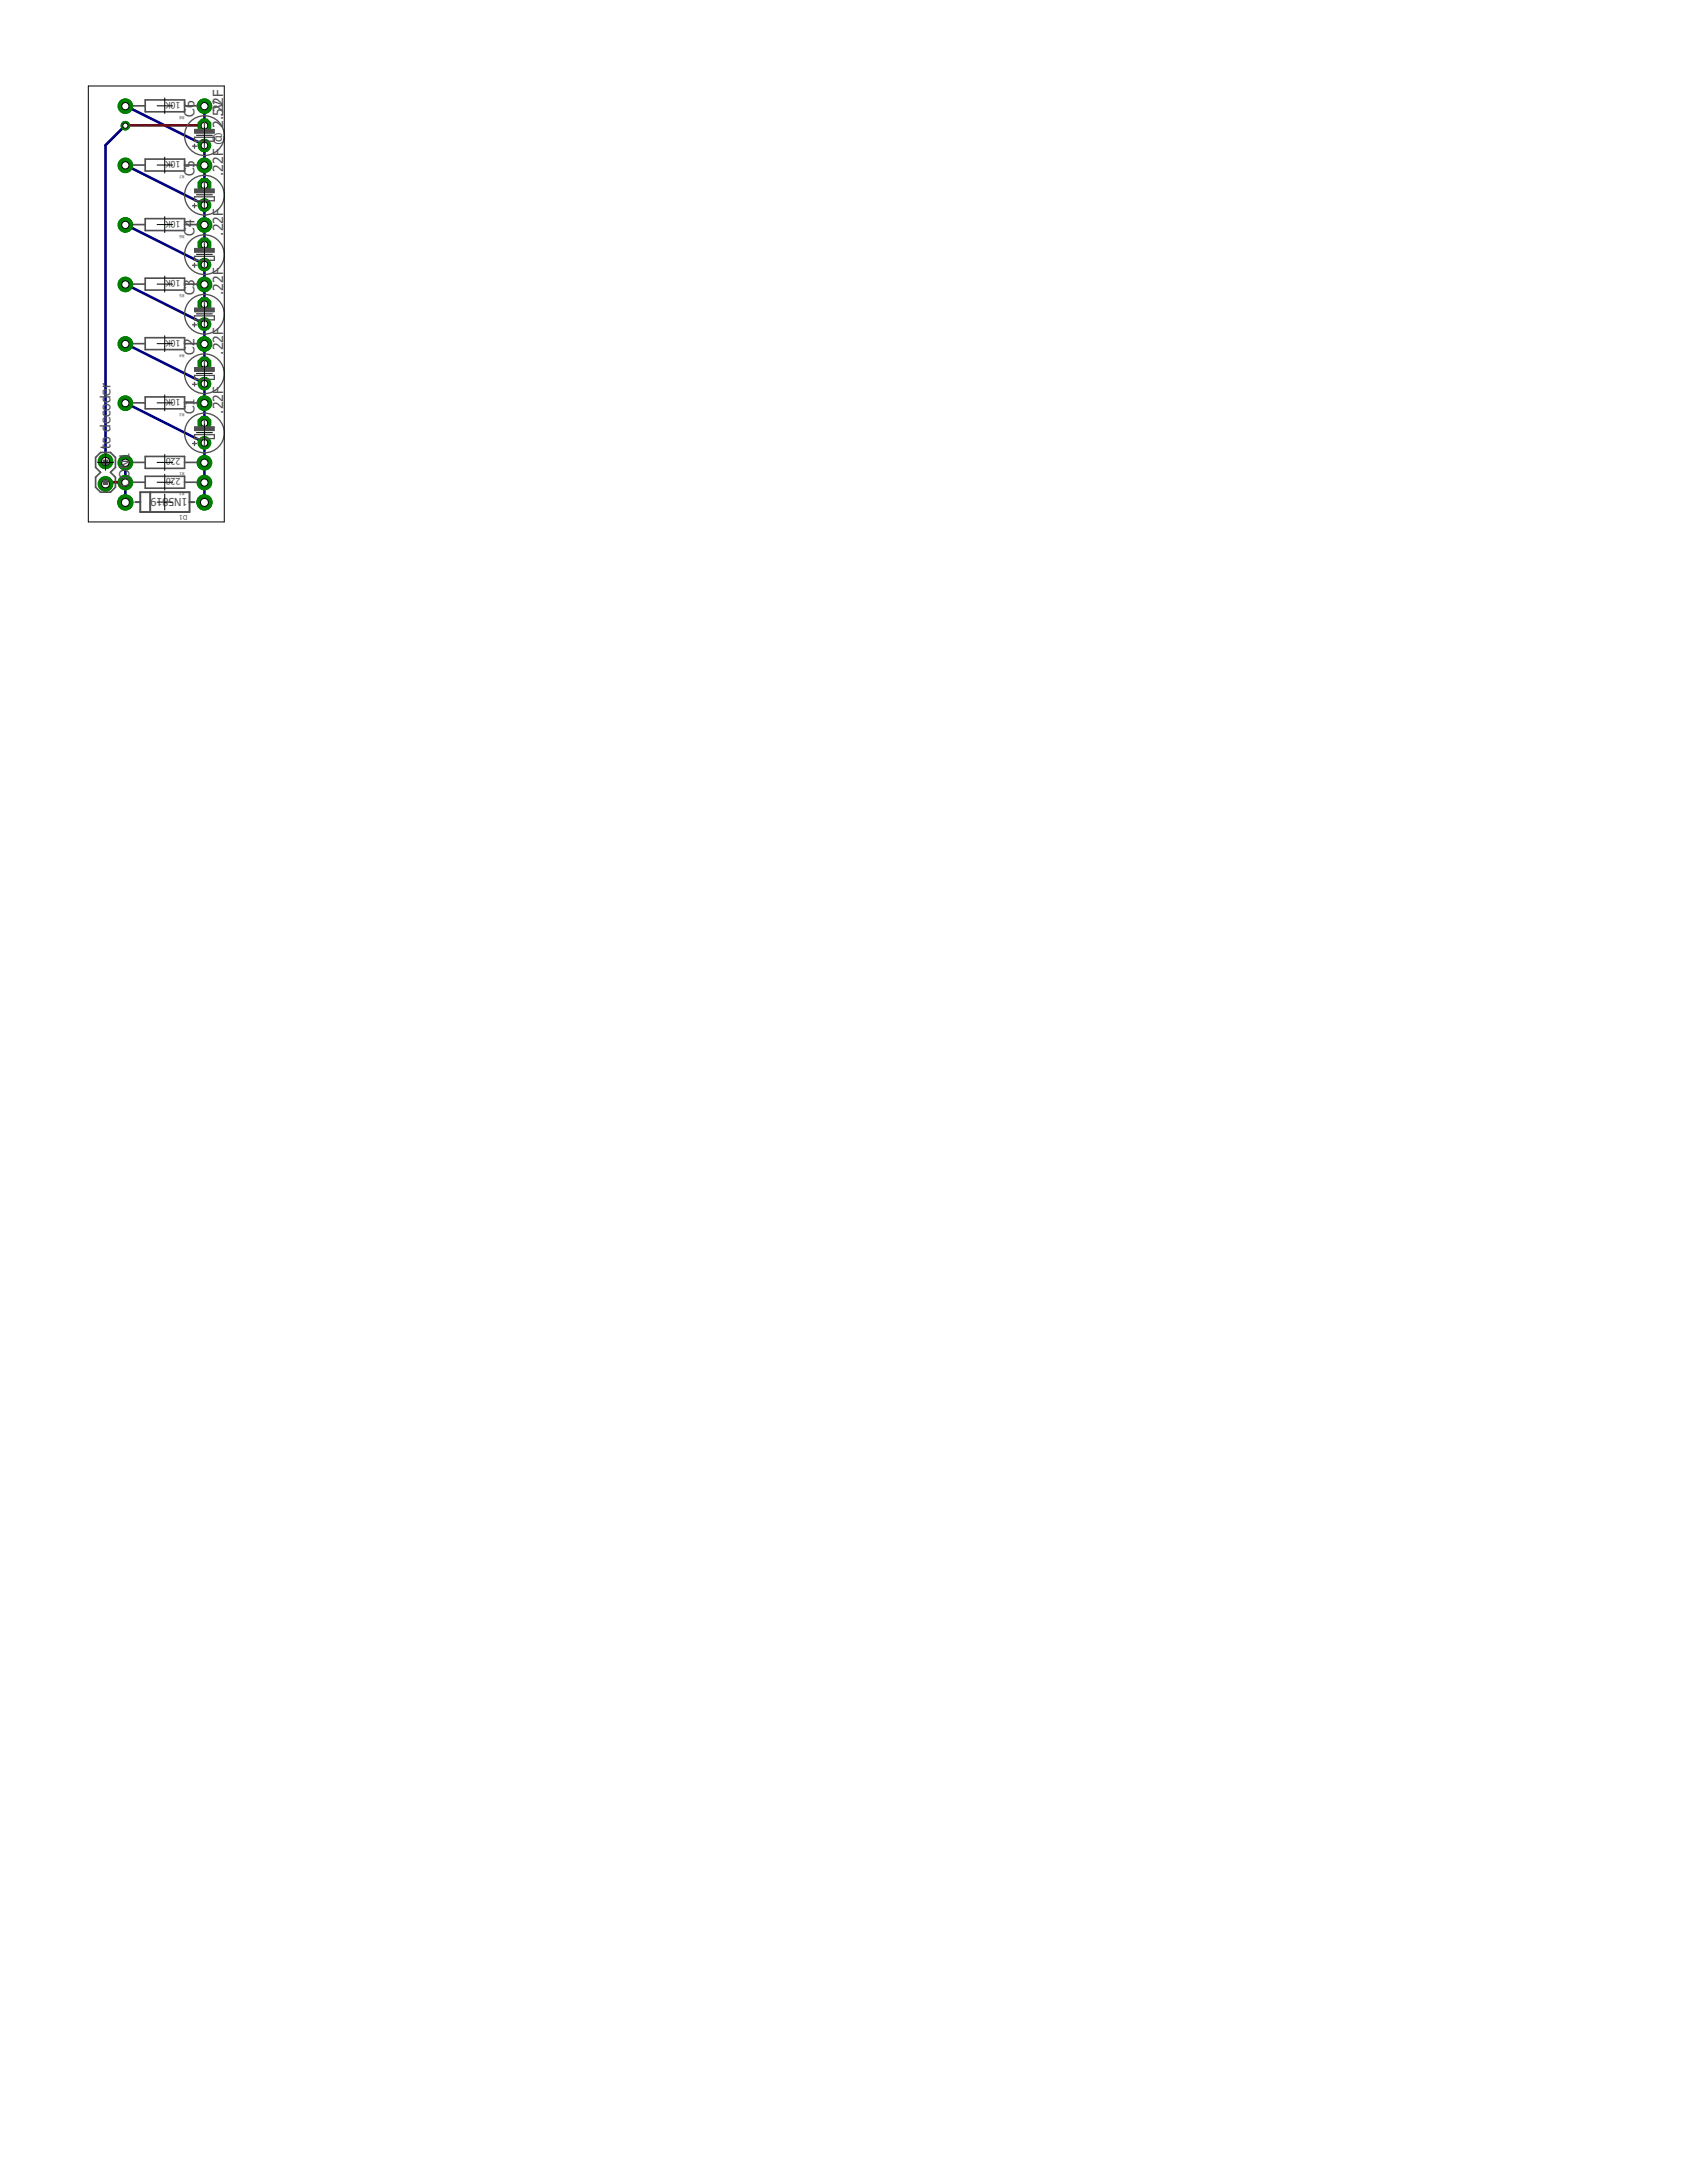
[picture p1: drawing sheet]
<svg xmlns="http://www.w3.org/2000/svg" width="216mm" height="279mm" viewBox="0 0 216 279" stroke-linecap="round" stroke-linejoin="round" font-family="sans-serif">
<defs><g id="words">
<g font-size="1.8" fill="#505050">
<text x="24.9" y="14.9" transform="rotate(-90 24.9 14.9)">C6</text>
<text x="28.6" y="14.9" transform="rotate(-90 28.6 14.9)">.22F</text>
<text x="24.9" y="22.5" transform="rotate(-90 24.9 22.5)">C5</text>
<text x="28.6" y="22.5" transform="rotate(-90 28.6 22.5)">.22F @ 2.5V</text>
<text x="24.9" y="30.1" transform="rotate(-90 24.9 30.1)">C4</text>
<text x="28.6" y="30.1" transform="rotate(-90 28.6 30.1)">.22F</text>
<text x="24.9" y="37.8" transform="rotate(-90 24.9 37.8)">C3</text>
<text x="28.6" y="37.8" transform="rotate(-90 28.6 37.8)">.22F</text>
<text x="24.9" y="45.4" transform="rotate(-90 24.9 45.4)">C2</text>
<text x="28.6" y="45.4" transform="rotate(-90 28.6 45.4)">.22F</text>
<text x="24.9" y="53" transform="rotate(-90 24.9 53)">C1</text>
<text x="28.6" y="53" transform="rotate(-90 28.6 53)">.22F</text>
<text x="14.1" y="57.4" transform="rotate(-90 14.1 57.4)">to decoder</text>
<text x="16.6" y="62.4" transform="rotate(-90 16.6 62.4)">CON1</text>
</g>
<text font-size="1.4" fill="#505050" x="24" y="63.8" transform="rotate(-180 24 63.8)">1N5819</text>
<g font-size="1.1" fill="#505050">
<text x="23.1" y="13" transform="rotate(-180 23.1 13)">10K</text>
<text x="23.1" y="20.6" transform="rotate(-180 23.1 20.6)">10K</text>
<text x="23.1" y="28.2" transform="rotate(-180 23.1 28.2)">10K</text>
<text x="23.1" y="35.9" transform="rotate(-180 23.1 35.9)">10K</text>
<text x="23.1" y="43.5" transform="rotate(-180 23.1 43.5)">10K</text>
<text x="23.1" y="51.1" transform="rotate(-180 23.1 51.1)">10K</text>
<text x="23.1" y="58.7" transform="rotate(-180 23.1 58.7)">220</text>
<text x="23.1" y="61.2" transform="rotate(-180 23.1 61.2)">220</text>
</g>
<text font-size=".8" fill="#505050" x="24" y="65.9" transform="rotate(-180 24 65.9)">D1</text>
<g font-size=".6" fill="#505050">
<text x="23.6" y="14.8" transform="rotate(-180 23.6 14.8)">R8</text>
<text x="23.6" y="22.4" transform="rotate(-180 23.6 22.4)">R7</text>
<text x="23.6" y="30" transform="rotate(-180 23.6 30)">R6</text>
<text x="23.6" y="37.6" transform="rotate(-180 23.6 37.6)">R5</text>
<text x="23.6" y="45.3" transform="rotate(-180 23.6 45.3)">R4</text>
<text x="23.6" y="52.8" transform="rotate(-180 23.6 52.8)">R3</text>
<text x="23.6" y="60.5" transform="rotate(-180 23.6 60.5)">R1</text>
<text x="23.6" y="63" transform="rotate(-180 23.6 63)">R2</text>
</g>
</g></defs>
<path d="M4.1 4.1l32 70.1M36.1 4.1l-32 70.1" fill="none" stroke="#fff" stroke-width=".13"/>
<path d="M16 13.5l10.2 5.1v5.1M16 16l-2.5 2.6v40.4M26.2 13.5v2.5M16 21.1l10.2 5.1v5.1M16 28.7l10.2 5.1v5.1M16 36.4l10.2 5v5.1M16 44l10.2 5.1v5M16 51.6l10.2 5v7.7M16 59.2v5.1" fill="none" stroke="#000080" stroke-width=".34"/>
<circle cx="13.5" cy="59.1" r=".93" fill="#008000"/>
<circle cx="13.5" cy="59.1" r=".93" fill="none" stroke="#008000" stroke-width=".13"/>
<circle cx="13.5" cy="59.1" r=".51" fill="#fff"/>
<circle cx="13.5" cy="59.1" r=".51" fill="none" stroke="#000" stroke-width=".13"/>
<circle cx="13.5" cy="61.9" r=".93" fill="#008000"/>
<circle cx="13.5" cy="61.9" r=".93" fill="none" stroke="#008000" stroke-width=".13"/>
<circle cx="13.5" cy="61.9" r=".51" fill="#fff"/>
<circle cx="13.5" cy="61.9" r=".51" fill="none" stroke="#000" stroke-width=".13"/>
<circle cx="26.2" cy="64.3" r=".98" fill="#008000"/>
<circle cx="26.2" cy="64.3" r=".98" fill="none" stroke="#008000" stroke-width=".13"/>
<circle cx="26.2" cy="64.3" r=".51" fill="#fff"/>
<circle cx="26.2" cy="64.3" r=".51" fill="none" stroke="#000" stroke-width=".13"/>
<circle cx="16" cy="64.3" r=".98" fill="#008000"/>
<circle cx="16" cy="64.3" r=".98" fill="none" stroke="#008000" stroke-width=".13"/>
<circle cx="16" cy="64.3" r=".51" fill="#fff"/>
<circle cx="16" cy="64.3" r=".51" fill="none" stroke="#000" stroke-width=".13"/>
<circle cx="26.2" cy="59.2" r=".93" fill="#008000"/>
<circle cx="26.2" cy="59.2" r=".93" fill="none" stroke="#008000" stroke-width=".13"/>
<circle cx="26.2" cy="59.2" r=".46" fill="#fff"/>
<circle cx="26.2" cy="59.2" r=".46" fill="none" stroke="#000" stroke-width=".13"/>
<circle cx="16" cy="59.2" r=".93" fill="#008000"/>
<circle cx="16" cy="59.2" r=".93" fill="none" stroke="#008000" stroke-width=".13"/>
<circle cx="16" cy="59.2" r=".46" fill="#fff"/>
<circle cx="16" cy="59.2" r=".46" fill="none" stroke="#000" stroke-width=".13"/>
<circle cx="26.2" cy="61.8" r=".93" fill="#008000"/>
<circle cx="26.2" cy="61.8" r=".93" fill="none" stroke="#008000" stroke-width=".13"/>
<circle cx="26.2" cy="61.8" r=".46" fill="#fff"/>
<circle cx="26.2" cy="61.8" r=".46" fill="none" stroke="#000" stroke-width=".13"/>
<circle cx="16" cy="61.8" r=".93" fill="#008000"/>
<circle cx="16" cy="61.8" r=".93" fill="none" stroke="#008000" stroke-width=".13"/>
<circle cx="16" cy="61.8" r=".46" fill="#fff"/>
<circle cx="16" cy="61.8" r=".46" fill="none" stroke="#000" stroke-width=".13"/>
<circle cx="26.2" cy="51.6" r=".93" fill="#008000"/>
<circle cx="26.2" cy="51.6" r=".93" fill="none" stroke="#008000" stroke-width=".13"/>
<circle cx="26.2" cy="51.6" r=".46" fill="#fff"/>
<circle cx="26.2" cy="51.6" r=".46" fill="none" stroke="#000" stroke-width=".13"/>
<circle cx="16" cy="51.6" r=".93" fill="#008000"/>
<circle cx="16" cy="51.6" r=".93" fill="none" stroke="#008000" stroke-width=".13"/>
<circle cx="16" cy="51.6" r=".46" fill="#fff"/>
<circle cx="16" cy="51.6" r=".46" fill="none" stroke="#000" stroke-width=".13"/>
<circle cx="26.2" cy="44" r=".93" fill="#008000"/>
<circle cx="26.2" cy="44" r=".93" fill="none" stroke="#008000" stroke-width=".13"/>
<circle cx="26.2" cy="44" r=".46" fill="#fff"/>
<circle cx="26.2" cy="44" r=".46" fill="none" stroke="#000" stroke-width=".13"/>
<circle cx="16" cy="44" r=".93" fill="#008000"/>
<circle cx="16" cy="44" r=".93" fill="none" stroke="#008000" stroke-width=".13"/>
<circle cx="16" cy="44" r=".46" fill="#fff"/>
<circle cx="16" cy="44" r=".46" fill="none" stroke="#000" stroke-width=".13"/>
<circle cx="26.2" cy="36.4" r=".93" fill="#008000"/>
<circle cx="26.2" cy="36.4" r=".93" fill="none" stroke="#008000" stroke-width=".13"/>
<circle cx="26.2" cy="36.4" r=".46" fill="#fff"/>
<circle cx="26.2" cy="36.4" r=".46" fill="none" stroke="#000" stroke-width=".13"/>
<circle cx="16" cy="36.4" r=".93" fill="#008000"/>
<circle cx="16" cy="36.4" r=".93" fill="none" stroke="#008000" stroke-width=".13"/>
<circle cx="16" cy="36.4" r=".46" fill="#fff"/>
<circle cx="16" cy="36.4" r=".46" fill="none" stroke="#000" stroke-width=".13"/>
<circle cx="26.2" cy="28.8" r=".93" fill="#008000"/>
<circle cx="26.2" cy="28.8" r=".93" fill="none" stroke="#008000" stroke-width=".13"/>
<circle cx="26.2" cy="28.8" r=".46" fill="#fff"/>
<circle cx="26.2" cy="28.8" r=".46" fill="none" stroke="#000" stroke-width=".13"/>
<circle cx="16" cy="28.8" r=".93" fill="#008000"/>
<circle cx="16" cy="28.8" r=".93" fill="none" stroke="#008000" stroke-width=".13"/>
<circle cx="16" cy="28.8" r=".46" fill="#fff"/>
<circle cx="16" cy="28.8" r=".46" fill="none" stroke="#000" stroke-width=".13"/>
<circle cx="26.2" cy="21.2" r=".93" fill="#008000"/>
<circle cx="26.2" cy="21.2" r=".93" fill="none" stroke="#008000" stroke-width=".13"/>
<circle cx="26.2" cy="21.2" r=".46" fill="#fff"/>
<circle cx="26.2" cy="21.2" r=".46" fill="none" stroke="#000" stroke-width=".13"/>
<circle cx="16" cy="21.2" r=".93" fill="#008000"/>
<circle cx="16" cy="21.2" r=".93" fill="none" stroke="#008000" stroke-width=".13"/>
<circle cx="16" cy="21.2" r=".46" fill="#fff"/>
<circle cx="16" cy="21.2" r=".46" fill="none" stroke="#000" stroke-width=".13"/>
<circle cx="26.2" cy="13.6" r=".93" fill="#008000"/>
<circle cx="26.2" cy="13.6" r=".93" fill="none" stroke="#008000" stroke-width=".13"/>
<circle cx="26.2" cy="13.6" r=".46" fill="#fff"/>
<circle cx="26.2" cy="13.6" r=".46" fill="none" stroke="#000" stroke-width=".13"/>
<circle cx="16" cy="13.6" r=".93" fill="#008000"/>
<circle cx="16" cy="13.6" r=".93" fill="none" stroke="#008000" stroke-width=".13"/>
<circle cx="16" cy="13.6" r=".46" fill="#fff"/>
<circle cx="16" cy="13.6" r=".46" fill="none" stroke="#000" stroke-width=".13"/>
<circle cx="26.2" cy="54.1" r=".87" fill="#008000"/>
<circle cx="26.2" cy="54.1" r=".87" fill="none" stroke="#008000" stroke-width=".13"/>
<circle cx="26.2" cy="54.1" r=".43" fill="#fff"/>
<circle cx="26.2" cy="54.1" r=".43" fill="none" stroke="#000" stroke-width=".13"/>
<circle cx="26.2" cy="56.7" r=".8" fill="#008000"/>
<circle cx="26.2" cy="56.7" r=".8" fill="none" stroke="#008000" stroke-width=".13"/>
<circle cx="26.2" cy="56.7" r=".43" fill="#fff"/>
<circle cx="26.2" cy="56.7" r=".43" fill="none" stroke="#000" stroke-width=".13"/>
<circle cx="26.2" cy="46.5" r=".87" fill="#008000"/>
<circle cx="26.2" cy="46.5" r=".87" fill="none" stroke="#008000" stroke-width=".13"/>
<circle cx="26.2" cy="46.6" r=".43" fill="#fff"/>
<circle cx="26.2" cy="46.6" r=".43" fill="none" stroke="#000" stroke-width=".13"/>
<circle cx="26.2" cy="49.1" r=".8" fill="#008000"/>
<circle cx="26.2" cy="49.1" r=".8" fill="none" stroke="#008000" stroke-width=".13"/>
<circle cx="26.2" cy="49.1" r=".43" fill="#fff"/>
<circle cx="26.2" cy="49.1" r=".43" fill="none" stroke="#000" stroke-width=".13"/>
<circle cx="26.2" cy="38.9" r=".87" fill="#008000"/>
<circle cx="26.2" cy="38.9" r=".87" fill="none" stroke="#008000" stroke-width=".13"/>
<circle cx="26.2" cy="38.9" r=".43" fill="#fff"/>
<circle cx="26.2" cy="38.9" r=".43" fill="none" stroke="#000" stroke-width=".13"/>
<circle cx="26.2" cy="41.5" r=".8" fill="#008000"/>
<circle cx="26.2" cy="41.5" r=".8" fill="none" stroke="#008000" stroke-width=".13"/>
<circle cx="26.2" cy="41.5" r=".43" fill="#fff"/>
<circle cx="26.2" cy="41.5" r=".43" fill="none" stroke="#000" stroke-width=".13"/>
<circle cx="26.2" cy="31.3" r=".87" fill="#008000"/>
<circle cx="26.2" cy="31.3" r=".87" fill="none" stroke="#008000" stroke-width=".13"/>
<circle cx="26.2" cy="31.3" r=".43" fill="#fff"/>
<circle cx="26.2" cy="31.3" r=".43" fill="none" stroke="#000" stroke-width=".13"/>
<circle cx="26.2" cy="33.9" r=".8" fill="#008000"/>
<circle cx="26.2" cy="33.9" r=".8" fill="none" stroke="#008000" stroke-width=".13"/>
<circle cx="26.2" cy="33.9" r=".43" fill="#fff"/>
<circle cx="26.2" cy="33.9" r=".43" fill="none" stroke="#000" stroke-width=".13"/>
<circle cx="26.2" cy="23.7" r=".87" fill="#008000"/>
<circle cx="26.2" cy="23.7" r=".87" fill="none" stroke="#008000" stroke-width=".13"/>
<circle cx="26.2" cy="23.7" r=".43" fill="#fff"/>
<circle cx="26.2" cy="23.7" r=".43" fill="none" stroke="#000" stroke-width=".13"/>
<circle cx="26.2" cy="26.2" r=".8" fill="#008000"/>
<circle cx="26.2" cy="26.2" r=".8" fill="none" stroke="#008000" stroke-width=".13"/>
<circle cx="26.2" cy="26.2" r=".43" fill="#fff"/>
<circle cx="26.2" cy="26.2" r=".43" fill="none" stroke="#000" stroke-width=".13"/>
<circle cx="26.2" cy="16" r=".87" fill="#008000"/>
<circle cx="26.2" cy="16" r=".87" fill="none" stroke="#008000" stroke-width=".13"/>
<circle cx="26.2" cy="16.1" r=".43" fill="#fff"/>
<circle cx="26.2" cy="16.1" r=".43" fill="none" stroke="#000" stroke-width=".13"/>
<circle cx="26.2" cy="18.6" r=".8" fill="#008000"/>
<circle cx="26.2" cy="18.6" r=".8" fill="none" stroke="#008000" stroke-width=".13"/>
<circle cx="26.2" cy="18.6" r=".43" fill="#fff"/>
<circle cx="26.2" cy="18.6" r=".43" fill="none" stroke="#000" stroke-width=".13"/>
<circle cx="16" cy="16.1" r=".55" fill="#008000"/>
<circle cx="16" cy="16.1" r=".55" fill="none" stroke="#008000" stroke-width=".13"/>
<circle cx="16" cy="16.1" r=".33" fill="#fff"/>
<circle cx="16" cy="16.1" r=".33" fill="none" stroke="#000" stroke-width=".13"/>
<path d="M16 16h10.2M16 61.7h-2.3l-.2 .2" fill="none" stroke="#800000" stroke-width=".34"/>
<circle cx="13.5" cy="59.1" r=".93" fill="#008000"/>
<circle cx="13.5" cy="59.1" r=".93" fill="none" stroke="#008000" stroke-width=".13"/>
<circle cx="13.5" cy="59.1" r=".51" fill="#fff"/>
<circle cx="13.5" cy="59.1" r=".51" fill="none" stroke="#000" stroke-width=".13"/>
<circle cx="13.5" cy="61.9" r=".93" fill="#008000"/>
<circle cx="13.5" cy="61.9" r=".93" fill="none" stroke="#008000" stroke-width=".13"/>
<circle cx="13.5" cy="61.9" r=".51" fill="#fff"/>
<circle cx="13.5" cy="61.9" r=".51" fill="none" stroke="#000" stroke-width=".13"/>
<circle cx="26.2" cy="64.3" r=".98" fill="#008000"/>
<circle cx="26.2" cy="64.3" r=".98" fill="none" stroke="#008000" stroke-width=".13"/>
<circle cx="26.2" cy="64.3" r=".51" fill="#fff"/>
<circle cx="26.2" cy="64.3" r=".51" fill="none" stroke="#000" stroke-width=".13"/>
<circle cx="16" cy="64.3" r=".98" fill="#008000"/>
<circle cx="16" cy="64.3" r=".98" fill="none" stroke="#008000" stroke-width=".13"/>
<circle cx="16" cy="64.3" r=".51" fill="#fff"/>
<circle cx="16" cy="64.3" r=".51" fill="none" stroke="#000" stroke-width=".13"/>
<circle cx="26.2" cy="59.2" r=".93" fill="#008000"/>
<circle cx="26.2" cy="59.2" r=".93" fill="none" stroke="#008000" stroke-width=".13"/>
<circle cx="26.2" cy="59.2" r=".46" fill="#fff"/>
<circle cx="26.2" cy="59.2" r=".46" fill="none" stroke="#000" stroke-width=".13"/>
<circle cx="16" cy="59.2" r=".93" fill="#008000"/>
<circle cx="16" cy="59.2" r=".93" fill="none" stroke="#008000" stroke-width=".13"/>
<circle cx="16" cy="59.2" r=".46" fill="#fff"/>
<circle cx="16" cy="59.2" r=".46" fill="none" stroke="#000" stroke-width=".13"/>
<circle cx="26.2" cy="61.8" r=".93" fill="#008000"/>
<circle cx="26.2" cy="61.8" r=".93" fill="none" stroke="#008000" stroke-width=".13"/>
<circle cx="26.2" cy="61.8" r=".46" fill="#fff"/>
<circle cx="26.2" cy="61.8" r=".46" fill="none" stroke="#000" stroke-width=".13"/>
<circle cx="16" cy="61.8" r=".93" fill="#008000"/>
<circle cx="16" cy="61.8" r=".93" fill="none" stroke="#008000" stroke-width=".13"/>
<circle cx="16" cy="61.8" r=".46" fill="#fff"/>
<circle cx="16" cy="61.8" r=".46" fill="none" stroke="#000" stroke-width=".13"/>
<circle cx="26.2" cy="51.6" r=".93" fill="#008000"/>
<circle cx="26.2" cy="51.6" r=".93" fill="none" stroke="#008000" stroke-width=".13"/>
<circle cx="26.2" cy="51.6" r=".46" fill="#fff"/>
<circle cx="26.2" cy="51.6" r=".46" fill="none" stroke="#000" stroke-width=".13"/>
<circle cx="16" cy="51.6" r=".93" fill="#008000"/>
<circle cx="16" cy="51.6" r=".93" fill="none" stroke="#008000" stroke-width=".13"/>
<circle cx="16" cy="51.6" r=".46" fill="#fff"/>
<circle cx="16" cy="51.6" r=".46" fill="none" stroke="#000" stroke-width=".13"/>
<circle cx="26.2" cy="44" r=".93" fill="#008000"/>
<circle cx="26.2" cy="44" r=".93" fill="none" stroke="#008000" stroke-width=".13"/>
<circle cx="26.2" cy="44" r=".46" fill="#fff"/>
<circle cx="26.2" cy="44" r=".46" fill="none" stroke="#000" stroke-width=".13"/>
<circle cx="16" cy="44" r=".93" fill="#008000"/>
<circle cx="16" cy="44" r=".93" fill="none" stroke="#008000" stroke-width=".13"/>
<circle cx="16" cy="44" r=".46" fill="#fff"/>
<circle cx="16" cy="44" r=".46" fill="none" stroke="#000" stroke-width=".13"/>
<circle cx="26.2" cy="36.4" r=".93" fill="#008000"/>
<circle cx="26.2" cy="36.4" r=".93" fill="none" stroke="#008000" stroke-width=".13"/>
<circle cx="26.2" cy="36.4" r=".46" fill="#fff"/>
<circle cx="26.2" cy="36.4" r=".46" fill="none" stroke="#000" stroke-width=".13"/>
<circle cx="16" cy="36.4" r=".93" fill="#008000"/>
<circle cx="16" cy="36.4" r=".93" fill="none" stroke="#008000" stroke-width=".13"/>
<circle cx="16" cy="36.4" r=".46" fill="#fff"/>
<circle cx="16" cy="36.4" r=".46" fill="none" stroke="#000" stroke-width=".13"/>
<circle cx="26.2" cy="28.8" r=".93" fill="#008000"/>
<circle cx="26.2" cy="28.8" r=".93" fill="none" stroke="#008000" stroke-width=".13"/>
<circle cx="26.2" cy="28.8" r=".46" fill="#fff"/>
<circle cx="26.2" cy="28.8" r=".46" fill="none" stroke="#000" stroke-width=".13"/>
<circle cx="16" cy="28.8" r=".93" fill="#008000"/>
<circle cx="16" cy="28.8" r=".93" fill="none" stroke="#008000" stroke-width=".13"/>
<circle cx="16" cy="28.8" r=".46" fill="#fff"/>
<circle cx="16" cy="28.8" r=".46" fill="none" stroke="#000" stroke-width=".13"/>
<circle cx="26.2" cy="21.2" r=".93" fill="#008000"/>
<circle cx="26.2" cy="21.2" r=".93" fill="none" stroke="#008000" stroke-width=".13"/>
<circle cx="26.2" cy="21.2" r=".46" fill="#fff"/>
<circle cx="26.2" cy="21.2" r=".46" fill="none" stroke="#000" stroke-width=".13"/>
<circle cx="16" cy="21.2" r=".93" fill="#008000"/>
<circle cx="16" cy="21.2" r=".93" fill="none" stroke="#008000" stroke-width=".13"/>
<circle cx="16" cy="21.2" r=".46" fill="#fff"/>
<circle cx="16" cy="21.2" r=".46" fill="none" stroke="#000" stroke-width=".13"/>
<circle cx="26.2" cy="13.6" r=".93" fill="#008000"/>
<circle cx="26.2" cy="13.6" r=".93" fill="none" stroke="#008000" stroke-width=".13"/>
<circle cx="26.2" cy="13.6" r=".46" fill="#fff"/>
<circle cx="26.2" cy="13.6" r=".46" fill="none" stroke="#000" stroke-width=".13"/>
<circle cx="16" cy="13.6" r=".93" fill="#008000"/>
<circle cx="16" cy="13.6" r=".93" fill="none" stroke="#008000" stroke-width=".13"/>
<circle cx="16" cy="13.6" r=".46" fill="#fff"/>
<circle cx="16" cy="13.6" r=".46" fill="none" stroke="#000" stroke-width=".13"/>
<circle cx="26.2" cy="54.1" r=".87" fill="#008000"/>
<circle cx="26.2" cy="54.1" r=".87" fill="none" stroke="#008000" stroke-width=".13"/>
<circle cx="26.2" cy="54.1" r=".43" fill="#fff"/>
<circle cx="26.2" cy="54.1" r=".43" fill="none" stroke="#000" stroke-width=".13"/>
<circle cx="26.2" cy="56.7" r=".8" fill="#008000"/>
<circle cx="26.2" cy="56.7" r=".8" fill="none" stroke="#008000" stroke-width=".13"/>
<circle cx="26.2" cy="56.7" r=".43" fill="#fff"/>
<circle cx="26.2" cy="56.7" r=".43" fill="none" stroke="#000" stroke-width=".13"/>
<circle cx="26.2" cy="46.5" r=".87" fill="#008000"/>
<circle cx="26.2" cy="46.5" r=".87" fill="none" stroke="#008000" stroke-width=".13"/>
<circle cx="26.2" cy="46.6" r=".43" fill="#fff"/>
<circle cx="26.2" cy="46.6" r=".43" fill="none" stroke="#000" stroke-width=".13"/>
<circle cx="26.2" cy="49.1" r=".8" fill="#008000"/>
<circle cx="26.2" cy="49.1" r=".8" fill="none" stroke="#008000" stroke-width=".13"/>
<circle cx="26.2" cy="49.1" r=".43" fill="#fff"/>
<circle cx="26.2" cy="49.1" r=".43" fill="none" stroke="#000" stroke-width=".13"/>
<circle cx="26.2" cy="38.9" r=".87" fill="#008000"/>
<circle cx="26.2" cy="38.9" r=".87" fill="none" stroke="#008000" stroke-width=".13"/>
<circle cx="26.2" cy="38.9" r=".43" fill="#fff"/>
<circle cx="26.2" cy="38.9" r=".43" fill="none" stroke="#000" stroke-width=".13"/>
<circle cx="26.2" cy="41.5" r=".8" fill="#008000"/>
<circle cx="26.2" cy="41.5" r=".8" fill="none" stroke="#008000" stroke-width=".13"/>
<circle cx="26.2" cy="41.5" r=".43" fill="#fff"/>
<circle cx="26.2" cy="41.5" r=".43" fill="none" stroke="#000" stroke-width=".13"/>
<circle cx="26.2" cy="31.3" r=".87" fill="#008000"/>
<circle cx="26.2" cy="31.3" r=".87" fill="none" stroke="#008000" stroke-width=".13"/>
<circle cx="26.2" cy="31.3" r=".43" fill="#fff"/>
<circle cx="26.2" cy="31.3" r=".43" fill="none" stroke="#000" stroke-width=".13"/>
<circle cx="26.2" cy="33.9" r=".8" fill="#008000"/>
<circle cx="26.2" cy="33.9" r=".8" fill="none" stroke="#008000" stroke-width=".13"/>
<circle cx="26.2" cy="33.9" r=".43" fill="#fff"/>
<circle cx="26.2" cy="33.9" r=".43" fill="none" stroke="#000" stroke-width=".13"/>
<circle cx="26.2" cy="23.7" r=".87" fill="#008000"/>
<circle cx="26.2" cy="23.7" r=".87" fill="none" stroke="#008000" stroke-width=".13"/>
<circle cx="26.2" cy="23.7" r=".43" fill="#fff"/>
<circle cx="26.2" cy="23.7" r=".43" fill="none" stroke="#000" stroke-width=".13"/>
<circle cx="26.2" cy="26.2" r=".8" fill="#008000"/>
<circle cx="26.2" cy="26.2" r=".8" fill="none" stroke="#008000" stroke-width=".13"/>
<circle cx="26.2" cy="26.2" r=".43" fill="#fff"/>
<circle cx="26.2" cy="26.2" r=".43" fill="none" stroke="#000" stroke-width=".13"/>
<circle cx="26.2" cy="16" r=".87" fill="#008000"/>
<circle cx="26.2" cy="16" r=".87" fill="none" stroke="#008000" stroke-width=".13"/>
<circle cx="26.2" cy="16.1" r=".43" fill="#fff"/>
<circle cx="26.2" cy="16.1" r=".43" fill="none" stroke="#000" stroke-width=".13"/>
<circle cx="26.2" cy="18.6" r=".8" fill="#008000"/>
<circle cx="26.2" cy="18.6" r=".8" fill="none" stroke="#008000" stroke-width=".13"/>
<circle cx="26.2" cy="18.6" r=".43" fill="#fff"/>
<circle cx="26.2" cy="18.6" r=".43" fill="none" stroke="#000" stroke-width=".13"/>
<circle cx="16" cy="16.1" r=".55" fill="#008000"/>
<circle cx="16" cy="16.1" r=".55" fill="none" stroke="#008000" stroke-width=".13"/>
<circle cx="16" cy="16.1" r=".33" fill="#fff"/>
<circle cx="16" cy="16.1" r=".33" fill="none" stroke="#000" stroke-width=".13"/>
<g fill="none" stroke="#505050" stroke-width=".21">
<path d="M17.1 13.5h1.5M18.6 12.8h5v1.5h-5zM23.6 13.5h1.5M17.1 36.4h1.5M17.1 28.7h1.5M17.1 21.1h1.5M18.6 20.4h5v1.5h-5zM18.6 28h5v1.5h-5zM18.6 35.6h5v1.5h-5zM23.6 36.4h1.5M23.6 28.7h1.5M23.6 21.1h1.5"/>
<path d="M12.2 58.5l.7-.6h1.2l.7 .6v1.3l-.7 .7 .7 .6v1.3l-.7 .6h-1.2l-.7-.6v-1.3l.7-.6-.7-.7zM17.1 59.2h1.5M17.1 51.6h1.5M17.1 44h1.5M18.6 58.4h5v1.5h-5zM18.6 43.2h5v1.5h-5zM18.6 50.8h5v1.5h-5zM23.6 59.2h1.5M23.6 51.6h1.5M23.6 44h1.5M17.1 61.7h1.5M18.6 61h5v1.5h-5z"/>
<path d="M23.6 61.7h1.5"/>
</g>
<path d="M17.3 64.3h.6M17.9 63h6.4v2.5h-6.4zM19.2 63v2.5M24.3 64.3h.6" fill="none" stroke="#505050" stroke-width=".25"/>
<g fill="none" stroke="#505050" stroke-width=".17">
<path d="M24.6 18.7h.5M24.9 18.5v.5M24.6 34h.5M24.6 26.3h.5M24.9 26.1v.5M24.9 33.7v.5M24.6 56.8h.5M24.6 49.2h.5M24.6 41.6h.5M24.9 41.3v.5M24.9 48.9v.5M24.9 56.5v.5"/>
<circle cx="26.2" cy="17.4" r="2.54"/>
<circle cx="26.2" cy="32.6" r="2.54"/>
<circle cx="26.2" cy="25" r="2.54"/>
<circle cx="26.2" cy="55.4" r="2.54"/>
<circle cx="26.2" cy="47.8" r="2.54"/>
<circle cx="26.2" cy="40.2" r="2.54"/>
</g>
<path d="M13.2 58.9h.6v.6h-.6z" fill-rule="evenodd" fill="#505050"/>
<path d="M13.2 58.9h.6v.6h-.6z" fill="none" stroke="#505050" stroke-width=".13"/>
<path d="M13.2 61.4h.6v.6h-.6z" fill-rule="evenodd" fill="#505050"/>
<path d="M13.2 61.4h.6v.6h-.6z" fill="none" stroke="#505050" stroke-width=".13"/>
<path d="M24.9 55.6h2.5v.5h-2.5zM26.2 53.7v1M26.2 56.1v.9" fill="none" stroke="#505050" stroke-width=".17"/>
<path d="M24.9 54.6h2.5v.5h-2.5z" fill-rule="evenodd" fill="#505050"/>
<path d="M24.9 54.6h2.5v.5h-2.5z" fill="none" stroke="#505050" stroke-width=".13"/>
<path d="M24.9 48h2.5v.6h-2.5zM26.2 46.1v1.1M26.2 48.6v.8" fill="none" stroke="#505050" stroke-width=".17"/>
<path d="M24.9 47h2.5v.5h-2.5z" fill-rule="evenodd" fill="#505050"/>
<path d="M24.9 47h2.5v.5h-2.5z" fill="none" stroke="#505050" stroke-width=".13"/>
<path d="M26.2 38.5v1M24.9 40.4h2.5v.5h-2.5zM26.2 40.9v.9" fill="none" stroke="#505050" stroke-width=".17"/>
<path d="M24.9 39.4h2.5v.5h-2.5z" fill-rule="evenodd" fill="#505050"/>
<path d="M24.9 39.4h2.5v.5h-2.5z" fill="none" stroke="#505050" stroke-width=".13"/>
<path d="M24.9 32.8h2.5v.5h-2.5zM26.2 30.9v1M26.2 33.3v.9" fill="none" stroke="#505050" stroke-width=".17"/>
<path d="M24.9 31.8h2.5v.5h-2.5z" fill-rule="evenodd" fill="#505050"/>
<path d="M24.9 31.8h2.5v.5h-2.5z" fill="none" stroke="#505050" stroke-width=".13"/>
<path d="M24.9 25.2h2.5v.5h-2.5zM26.2 23.3v1M26.2 25.7v.9" fill="none" stroke="#505050" stroke-width=".17"/>
<path d="M24.9 24.2h2.5v.5h-2.5z" fill-rule="evenodd" fill="#505050"/>
<path d="M24.9 24.2h2.5v.5h-2.5z" fill="none" stroke="#505050" stroke-width=".13"/>
<path d="M24.9 17.6h2.5v.5h-2.5zM26.2 15.7v1M26.2 18.1v.9" fill="none" stroke="#505050" stroke-width=".17"/>
<path d="M24.9 16.6h2.5v.5h-2.5z" fill-rule="evenodd" fill="#505050"/>
<path d="M24.9 16.6h2.5v.5h-2.5z" fill="none" stroke="#505050" stroke-width=".13"/>
<g fill="none" stroke="#000" stroke-width=".13">
<path d="M11.3 11h17.4v55.8h-17.4zM20.1 13.5h2M21.1 12.5v2M25.1 17.3h2.1M26.2 16.3v2M20.1 36.4h2M20.1 28.7h2M20.1 21.1h2M21.1 20.1v2M21.1 27.7v2.1M21.1 35.3v2.1M25.1 32.6h2.1"/>
<path d="M25.1 24.9h2.1M26.2 23.9v2.1M26.2 31.5v2.1M26.2 39.2v2M12.5 59.2h2M13.5 58.2v2M20.1 59.2h2M20.1 51.6h2M20.1 44h2M21.1 43v2M21.1 50.5v2.1M21.1 58.2v2"/>
<path d="M25.1 55.4h2.1M25.1 47.8h2.1M25.1 40.2h2.1M26.2 46.8v2M26.2 54.4v2M20.1 64.3h2M20.1 61.7h2M21.1 60.7v2M21.1 63.2v2.1"/>
</g>
<use href="#words"/>
</svg>
